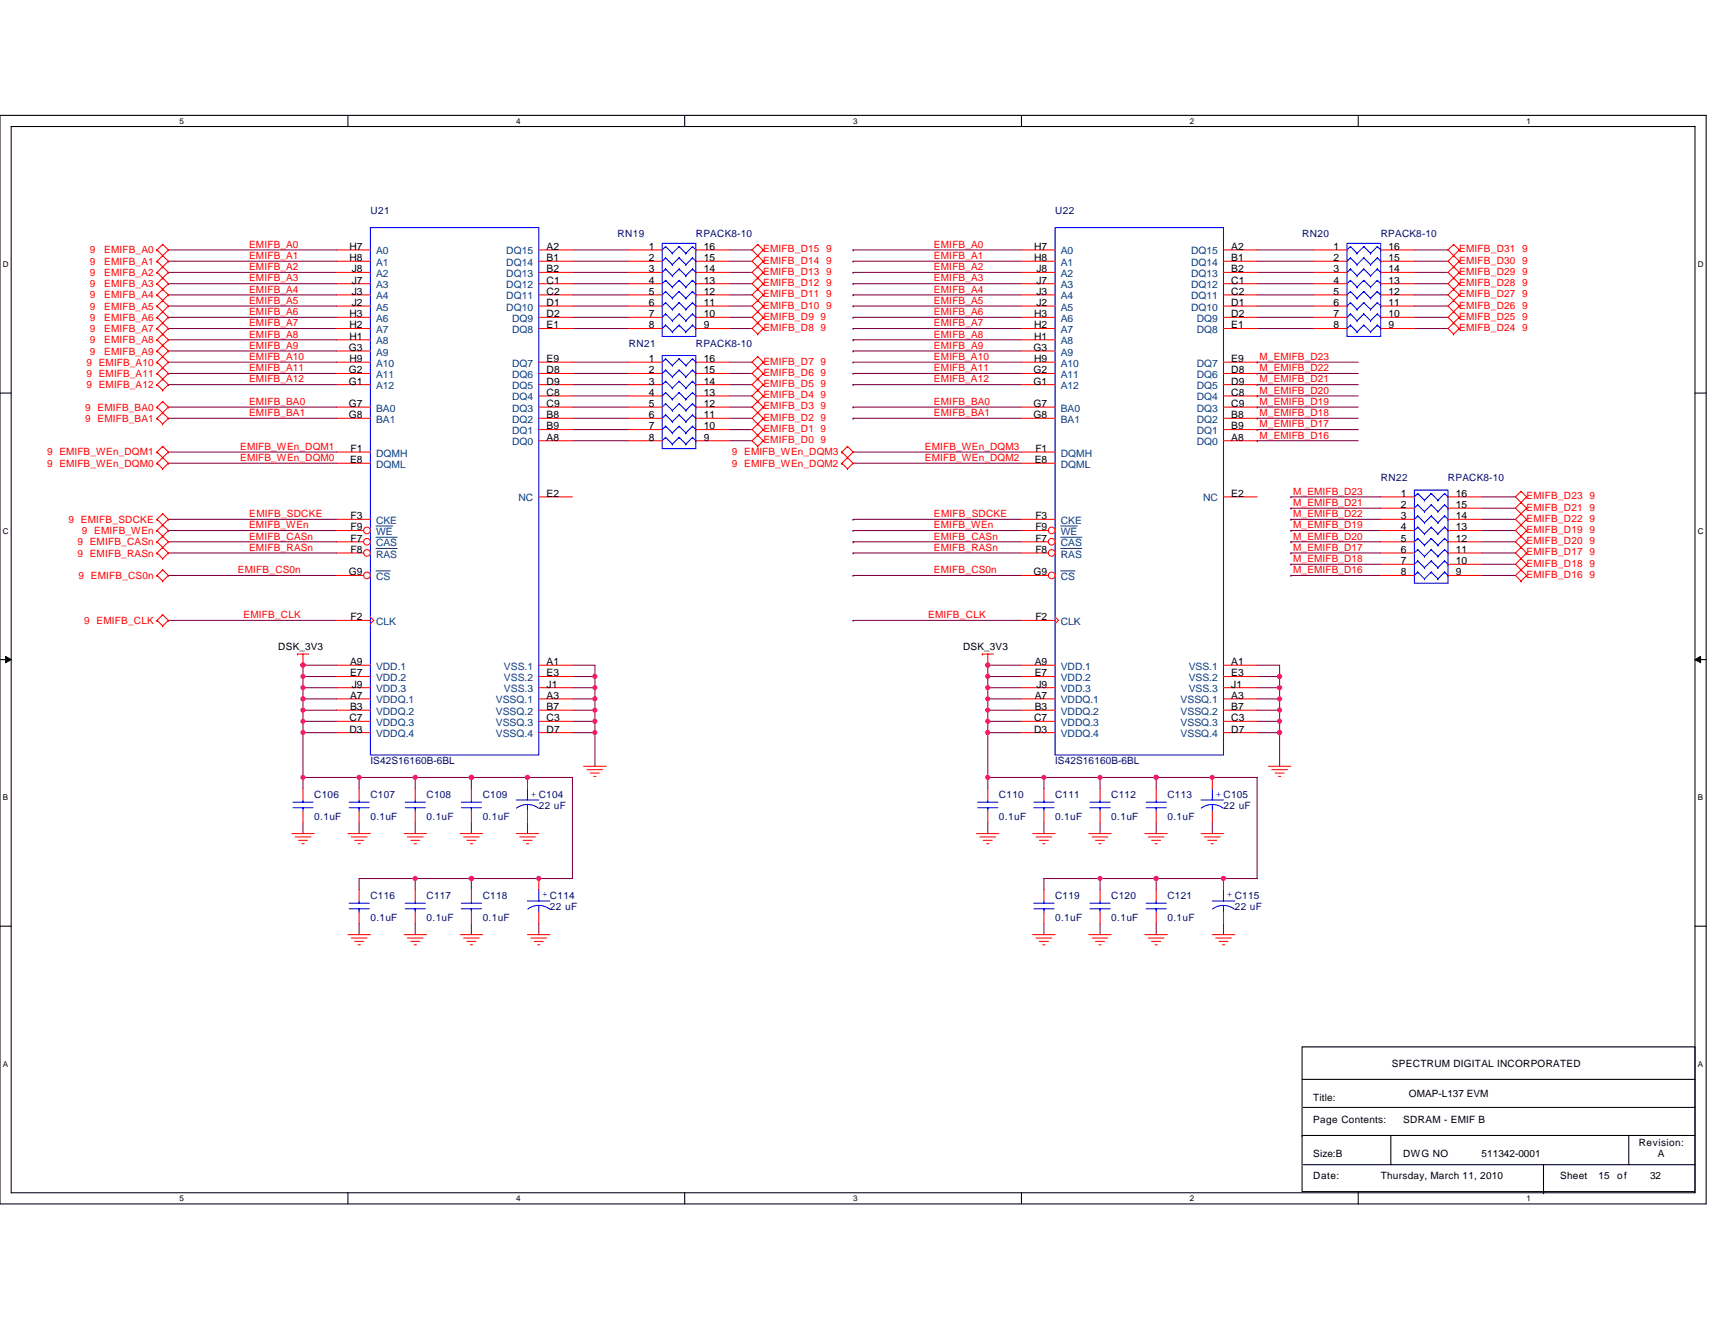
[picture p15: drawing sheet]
<svg xmlns="http://www.w3.org/2000/svg" width="279mm" height="216mm" viewBox="0 0 279 216" stroke-linecap="round" stroke-linejoin="round" font-family="sans-serif">
<defs><g id="words">
<g font-size="1.7">
<text x="56.9" y="40.7">H7</text>
<text x="89" y="40.7">A2</text>
<text x="105.7" y="40.7">1</text>
<text x="114.6" y="40.7">16</text>
<text x="168.5" y="40.7">H7</text>
<text x="200.6" y="40.7">A2</text>
<text x="217.3" y="40.7">1</text>
<text x="226.2" y="40.7">16</text>
<text x="56.9" y="42.5">H8</text>
<text x="57.3" y="44.4">J8</text>
<text x="57.3" y="46.2">J7</text>
<text x="89" y="42.5">B1</text>
<text x="89" y="44.4">B2</text>
<text x="89" y="46.2">C1</text>
<text x="105.7" y="42.5">2</text>
<text x="105.7" y="44.4">3</text>
<text x="105.7" y="46.2">4</text>
<text x="114.6" y="46.2">13</text>
<text x="114.6" y="44.4">14</text>
<text x="114.6" y="42.5">15</text>
<text x="168.5" y="42.5">H8</text>
<text x="168.8" y="44.4">J8</text>
<text x="168.8" y="46.2">J7</text>
<text x="200.6" y="42.5">B1</text>
<text x="200.6" y="44.4">B2</text>
<text x="200.6" y="46.2">C1</text>
<text x="217.3" y="42.5">2</text>
<text x="217.3" y="44.4">3</text>
<text x="217.3" y="46.2">4</text>
<text x="226.2" y="46.2">13</text>
<text x="226.2" y="44.4">14</text>
<text x="226.2" y="42.5">15</text>
<text x="56.9" y="51.7">H3</text>
<text x="56.9" y="53.5">H2</text>
<text x="57.3" y="48">J3</text>
<text x="57.3" y="49.8">J2</text>
<text x="89" y="48">C2</text>
<text x="89" y="49.8">D1</text>
<text x="89" y="51.7">D2</text>
<text x="89" y="53.5">E1</text>
<text x="105.7" y="48">5</text>
<text x="105.7" y="49.8">6</text>
<text x="105.7" y="51.7">7</text>
<text x="105.7" y="53.5">8</text>
<text x="114.6" y="53.5">9</text>
<text x="114.6" y="51.7">10</text>
<text x="114.6" y="49.8">11</text>
<text x="114.6" y="48">12</text>
<text x="168.5" y="51.7">H3</text>
<text x="168.5" y="53.5">H2</text>
<text x="168.8" y="48">J3</text>
<text x="168.8" y="49.8">J2</text>
<text x="200.6" y="51.7">D2</text>
<text x="200.6" y="53.5">E1</text>
<text x="200.6" y="48">C2</text>
<text x="200.6" y="49.8">D1</text>
<text x="217.3" y="48">5</text>
<text x="217.3" y="49.8">6</text>
<text x="217.3" y="51.7">7</text>
<text x="217.3" y="53.5">8</text>
<text x="226.2" y="53.5">9</text>
<text x="226.2" y="51.7">10</text>
<text x="226.2" y="49.8">11</text>
<text x="226.2" y="48">12</text>
<text x="56.8" y="57.2">G3</text>
<text x="56.9" y="55.4">H1</text>
<text x="56.9" y="59">H9</text>
<text x="89" y="59">E9</text>
<text x="105.7" y="59">1</text>
<text x="114.6" y="59">16</text>
<text x="168.4" y="57.2">G3</text>
<text x="168.5" y="55.4">H1</text>
<text x="168.5" y="59">H9</text>
<text x="200.6" y="59">E9</text>
<text x="56.8" y="60.8">G2</text>
<text x="56.8" y="62.7">G1</text>
<text x="89" y="64.5">C8</text>
<text x="89" y="62.7">D9</text>
<text x="89" y="60.8">D8</text>
<text x="105.7" y="60.8">2</text>
<text x="105.7" y="62.7">3</text>
<text x="105.7" y="64.5">4</text>
<text x="114.6" y="64.5">13</text>
<text x="114.6" y="62.7">14</text>
<text x="114.6" y="60.8">15</text>
<text x="168.4" y="60.8">G2</text>
<text x="168.4" y="62.7">G1</text>
<text x="200.6" y="64.5">C8</text>
<text x="200.6" y="62.7">D9</text>
<text x="200.6" y="60.8">D8</text>
<text x="56.8" y="66.3">G7</text>
<text x="56.8" y="68.1">G8</text>
<text x="89" y="71.8">A8</text>
<text x="89" y="70">B9</text>
<text x="89" y="68.1">B8</text>
<text x="89" y="66.3">C9</text>
<text x="105.7" y="66.3">5</text>
<text x="105.7" y="68.1">6</text>
<text x="105.7" y="70">7</text>
<text x="105.7" y="71.8">8</text>
<text x="114.6" y="71.8">9</text>
<text x="114.6" y="70">10</text>
<text x="114.6" y="68.1">11</text>
<text x="114.6" y="66.3">12</text>
<text x="168.4" y="66.3">G7</text>
<text x="168.4" y="68.1">G8</text>
<text x="200.6" y="71.8">A8</text>
<text x="200.6" y="70">B9</text>
<text x="200.6" y="68.1">B8</text>
<text x="200.6" y="66.3">C9</text>
<text x="57" y="75.5">E8</text>
<text x="57.1" y="73.6">F1</text>
<text x="168.6" y="75.5">E8</text>
<text x="168.7" y="73.6">F1</text>
<text x="89" y="80.9">E2</text>
<text x="200.6" y="80.9">E2</text>
<text x="228.2" y="80.9">1</text>
<text x="228.2" y="82.8">2</text>
<text x="237.2" y="82.8">15</text>
<text x="237.2" y="80.9">16</text>
<text x="57.1" y="84.6">F3</text>
<text x="57.1" y="88.3">F7</text>
<text x="57.1" y="86.4">F9</text>
<text x="168.7" y="84.6">F3</text>
<text x="168.7" y="88.3">F7</text>
<text x="168.7" y="86.4">F9</text>
<text x="228.2" y="84.6">3</text>
<text x="228.2" y="86.4">4</text>
<text x="228.2" y="88.3">5</text>
<text x="237.2" y="88.3">12</text>
<text x="237.2" y="86.4">13</text>
<text x="237.2" y="84.6">14</text>
<text x="56.8" y="93.7">G9</text>
<text x="57.1" y="90.1">F8</text>
<text x="168.4" y="93.7">G9</text>
<text x="168.7" y="90.1">F8</text>
<text x="228.2" y="90.1">6</text>
<text x="228.2" y="91.9">7</text>
<text x="228.2" y="93.7">8</text>
<text x="237.2" y="93.7">9</text>
<text x="237.2" y="91.9">10</text>
<text x="237.2" y="90.1">11</text>
<text x="57.1" y="101.1">F2</text>
<text x="168.7" y="101.1">F2</text>
<text x="57" y="113.9">A7</text>
<text x="57" y="108.4">A9</text>
<text x="57" y="110.2">E7</text>
<text x="57.3" y="112">J9</text>
<text x="89" y="113.9">A3</text>
<text x="89" y="108.4">A1</text>
<text x="89" y="110.2">E3</text>
<text x="89" y="112">J1</text>
<text x="168.6" y="113.9">A7</text>
<text x="168.6" y="108.4">A9</text>
<text x="168.6" y="110.2">E7</text>
<text x="168.8" y="112">J9</text>
<text x="200.6" y="113.9">A3</text>
<text x="200.6" y="108.4">A1</text>
<text x="200.6" y="110.2">E3</text>
<text x="200.6" y="112">J1</text>
<text x="56.9" y="119.4">D3</text>
<text x="56.9" y="117.5">C7</text>
<text x="57" y="115.7">B3</text>
<text x="89" y="115.7">B7</text>
<text x="89" y="117.5">C3</text>
<text x="89" y="119.4">D7</text>
<text x="168.5" y="119.4">D3</text>
<text x="168.5" y="117.5">C7</text>
<text x="168.6" y="115.7">B3</text>
<text x="200.6" y="115.7">B7</text>
<text x="200.6" y="117.5">C3</text>
<text x="200.6" y="119.4">D7</text>
</g>
<g font-size="1.7" fill="#004080">
<text x="61.3" y="41.5">A0</text>
<text x="82.5" y="41.5">DQ15</text>
<text x="172.8" y="41.5">A0</text>
<text x="194" y="41.5">DQ15</text>
<text x="61.3" y="43.3">A1</text>
<text x="61.3" y="45.1">A2</text>
<text x="61.3" y="47">A3</text>
<text x="82.5" y="43.3">DQ14</text>
<text x="82.5" y="45.1">DQ13</text>
<text x="82.5" y="47">DQ12</text>
<text x="172.8" y="43.3">A1</text>
<text x="172.8" y="45.1">A2</text>
<text x="172.8" y="47">A3</text>
<text x="194" y="43.3">DQ14</text>
<text x="194" y="45.1">DQ13</text>
<text x="194" y="47">DQ12</text>
<text x="61.3" y="48.8">A4</text>
<text x="61.3" y="50.6">A5</text>
<text x="61.3" y="52.5">A6</text>
<text x="82.5" y="48.8">DQ11</text>
<text x="82.5" y="50.6">DQ10</text>
<text x="83.4" y="52.5">DQ9</text>
<text x="172.8" y="48.8">A4</text>
<text x="172.8" y="50.6">A5</text>
<text x="172.8" y="52.5">A6</text>
<text x="194" y="48.8">DQ11</text>
<text x="194" y="50.6">DQ10</text>
<text x="195" y="52.5">DQ9</text>
<text x="61.3" y="54.3">A7</text>
<text x="61.3" y="56.1">A8</text>
<text x="61.3" y="57.9">A9</text>
<text x="61.3" y="59.8">A10</text>
<text x="83.4" y="59.8">DQ7</text>
<text x="83.4" y="54.3">DQ8</text>
<text x="172.8" y="54.3">A7</text>
<text x="172.8" y="56.1">A8</text>
<text x="172.8" y="57.9">A9</text>
<text x="172.8" y="59.8">A10</text>
<text x="195" y="59.8">DQ7</text>
<text x="195" y="54.3">DQ8</text>
<text x="61.3" y="61.6">A11</text>
<text x="61.3" y="63.4">A12</text>
<text x="83.4" y="65.3">DQ4</text>
<text x="83.4" y="63.4">DQ5</text>
<text x="83.4" y="61.6">DQ6</text>
<text x="172.8" y="61.6">A11</text>
<text x="172.8" y="63.4">A12</text>
<text x="195" y="65.3">DQ4</text>
<text x="195" y="63.4">DQ5</text>
<text x="195" y="61.6">DQ6</text>
<text x="61.3" y="67.1">BA0</text>
<text x="61.3" y="68.9">BA1</text>
<text x="83.4" y="70.7">DQ1</text>
<text x="83.4" y="68.9">DQ2</text>
<text x="83.4" y="67.1">DQ3</text>
<text x="172.8" y="67.1">BA0</text>
<text x="172.8" y="68.9">BA1</text>
<text x="195" y="70.7">DQ1</text>
<text x="195" y="68.9">DQ2</text>
<text x="195" y="67.1">DQ3</text>
<text x="61.3" y="76.2">DQML</text>
<text x="61.3" y="74.4">DQMH</text>
<text x="83.4" y="72.6">DQ0</text>
<text x="172.8" y="76.2">DQML</text>
<text x="172.8" y="74.4">DQMH</text>
<text x="195" y="72.6">DQ0</text>
<text x="84.5" y="81.7">NC</text>
<text x="196" y="81.7">NC</text>
<text x="61.3" y="89">CAS</text>
<text x="61.3" y="87.2">WE</text>
<text x="61.3" y="85.4">CKE</text>
<text x="172.8" y="89">CAS</text>
<text x="172.8" y="87.2">WE</text>
<text x="172.8" y="85.4">CKE</text>
<text x="61.3" y="94.5">CS</text>
<text x="61.3" y="90.8">RAS</text>
<text x="172.8" y="94.5">CS</text>
<text x="172.8" y="90.8">RAS</text>
<text x="61.3" y="101.8">CLK</text>
<text x="172.8" y="101.8">CLK</text>
<text x="61.3" y="109.1">VDD.1</text>
<text x="61.3" y="112.8">VDD.3</text>
<text x="61.3" y="111">VDD.2</text>
<text x="82.1" y="109.1">VSS.1</text>
<text x="82.1" y="111">VSS.2</text>
<text x="82.1" y="112.8">VSS.3</text>
<text x="172.8" y="109.1">VDD.1</text>
<text x="172.8" y="112.8">VDD.3</text>
<text x="172.8" y="111">VDD.2</text>
<text x="193.7" y="109.1">VSS.1</text>
<text x="193.7" y="111">VSS.2</text>
<text x="193.7" y="112.8">VSS.3</text>
<text x="61.3" y="118.3">VDDQ.3</text>
<text x="61.3" y="116.5">VDDQ.2</text>
<text x="61.3" y="114.6">VDDQ.1</text>
<text x="80.8" y="114.6">VSSQ.1</text>
<text x="80.8" y="116.5">VSSQ.2</text>
<text x="80.8" y="118.3">VSSQ.3</text>
<text x="172.8" y="118.3">VDDQ.3</text>
<text x="172.8" y="116.5">VDDQ.2</text>
<text x="172.8" y="114.6">VDDQ.1</text>
<text x="192.3" y="114.6">VSSQ.1</text>
<text x="192.3" y="116.5">VSSQ.2</text>
<text x="192.3" y="118.3">VSSQ.3</text>
<text x="61.3" y="120.1">VDDQ.4</text>
<text x="80.8" y="120.1">VSSQ.4</text>
<text x="172.8" y="120.1">VDDQ.4</text>
<text x="192.3" y="120.1">VSSQ.4</text>
</g>
<g font-size="1.6" fill="#000080">
<text x="60.3" y="34.9">U21</text>
<text x="171.9" y="34.9">U22</text>
<text x="100.6" y="38.6">RN19</text>
<text x="113.4" y="38.6">RPACK8-10</text>
<text x="212.2" y="38.6">RN20</text>
<text x="224.9" y="38.6">RPACK8-10</text>
<text x="102.4" y="56.5">RN21</text>
<text x="113.4" y="56.5">RPACK8-10</text>
<text x="225" y="78.4">RN22</text>
<text x="235.9" y="78.4">RPACK8-10</text>
<text x="60.3" y="124.5">IS42S16160B-6BL</text>
<text x="171.9" y="124.5">IS42S16160B-6BL</text>
<text x="51.2" y="130">C106</text>
<text x="60.3" y="130">C107</text>
<text x="69.5" y="130">C108</text>
<text x="78.6" y="130">C109</text>
<text x="87.8" y="131.8">22 uF</text>
<text x="162.8" y="130">C110</text>
<text x="171.9" y="130">C111</text>
<text x="181" y="130">C112</text>
<text x="190.2" y="130">C113</text>
<text x="199.3" y="131.8">22 uF</text>
<text x="51.2" y="133.6">0.1uF</text>
<text x="60.3" y="133.6">0.1uF</text>
<text x="69.5" y="133.6">0.1uF</text>
<text x="78.6" y="133.6">0.1uF</text>
<text x="162.8" y="133.6">0.1uF</text>
<text x="171.9" y="133.6">0.1uF</text>
<text x="181" y="133.6">0.1uF</text>
<text x="190.2" y="133.6">0.1uF</text>
<text x="60.3" y="146.5">C116</text>
<text x="69.5" y="146.5">C117</text>
<text x="78.6" y="146.5">C118</text>
<text x="89.6" y="148.3">22 uF</text>
<text x="171.9" y="146.5">C119</text>
<text x="181" y="146.5">C120</text>
<text x="190.2" y="146.5">C121</text>
<text x="201.2" y="148.3">22 uF</text>
<text x="60.3" y="150.1">0.1uF</text>
<text x="69.5" y="150.1">0.1uF</text>
<text x="78.6" y="150.1">0.1uF</text>
<text x="171.9" y="150.1">0.1uF</text>
<text x="181" y="150.1">0.1uF</text>
<text x="190.2" y="150.1">0.1uF</text>
</g>
<g font-size="1.6" fill="#f00">
<text x="14.6" y="41.3">9</text>
<text x="17" y="41.3">EMIFB_A0</text>
<text x="40.6" y="40.4">EMIFB_A0</text>
<text x="124.4" y="41.1">EMIFB_D15 9</text>
<text x="152.1" y="40.4">EMIFB_A0</text>
<text x="237.7" y="41.1">EMIFB_D31 9</text>
<text x="14.6" y="43.1">9</text>
<text x="14.6" y="45">9</text>
<text x="14.6" y="46.8">9</text>
<text x="17" y="43.1">EMIFB_A1</text>
<text x="17" y="45">EMIFB_A2</text>
<text x="17" y="46.8">EMIFB_A3</text>
<text x="40.6" y="44">EMIFB_A2</text>
<text x="40.6" y="47.7">EMIFB_A4</text>
<text x="40.6" y="45.9">EMIFB_A3</text>
<text x="40.6" y="42.2">EMIFB_A1</text>
<text x="124.4" y="44.8">EMIFB_D13 9</text>
<text x="124.4" y="42.9">EMIFB_D14 9</text>
<text x="124.4" y="46.6">EMIFB_D12 9</text>
<text x="152.1" y="44">EMIFB_A2</text>
<text x="152.1" y="47.7">EMIFB_A4</text>
<text x="152.1" y="45.9">EMIFB_A3</text>
<text x="152.1" y="42.2">EMIFB_A1</text>
<text x="237.7" y="44.8">EMIFB_D29 9</text>
<text x="237.7" y="42.9">EMIFB_D30 9</text>
<text x="237.7" y="46.6">EMIFB_D28 9</text>
<text x="14.6" y="48.6">9</text>
<text x="14.6" y="50.4">9</text>
<text x="14.6" y="52.3">9</text>
<text x="17" y="48.6">EMIFB_A4</text>
<text x="17" y="50.4">EMIFB_A5</text>
<text x="17" y="52.3">EMIFB_A6</text>
<text x="40.6" y="51.4">EMIFB_A6</text>
<text x="40.6" y="49.5">EMIFB_A5</text>
<text x="40.6" y="53.2">EMIFB_A7</text>
<text x="124.4" y="50.3">EMIFB_D10 9</text>
<text x="124.4" y="48.4">EMIFB_D11 9</text>
<text x="124.4" y="53.9">EMIFB_D8 9</text>
<text x="124.4" y="52.1">EMIFB_D9 9</text>
<text x="152.1" y="51.4">EMIFB_A6</text>
<text x="152.1" y="49.5">EMIFB_A5</text>
<text x="152.1" y="53.2">EMIFB_A7</text>
<text x="237.7" y="53.9">EMIFB_D24 9</text>
<text x="237.7" y="52.1">EMIFB_D25 9</text>
<text x="237.7" y="50.3">EMIFB_D26 9</text>
<text x="237.7" y="48.4">EMIFB_D27 9</text>
<text x="14.1" y="59.6">9 EMIFB_A10</text>
<text x="14.6" y="54.1">9</text>
<text x="14.6" y="55.9">9</text>
<text x="14.6" y="57.8">9</text>
<text x="17" y="54.1">EMIFB_A7</text>
<text x="17" y="55.9">EMIFB_A8</text>
<text x="17" y="57.8">EMIFB_A9</text>
<text x="40.6" y="58.7">EMIFB_A10</text>
<text x="40.6" y="55">EMIFB_A8</text>
<text x="40.6" y="56.8">EMIFB_A9</text>
<text x="124.4" y="59.4">EMIFB_D7 9</text>
<text x="152.1" y="58.7">EMIFB_A10</text>
<text x="152.1" y="55">EMIFB_A8</text>
<text x="152.1" y="56.8">EMIFB_A9</text>
<text x="205.2" y="58.7">M_EMIFB_D23</text>
<text x="14.1" y="61.4">9 EMIFB_A11</text>
<text x="14.1" y="63.2">9 EMIFB_A12</text>
<text x="40.6" y="62.3">EMIFB_A12</text>
<text x="40.6" y="60.5">EMIFB_A11</text>
<text x="40.6" y="66">EMIFB_BA0</text>
<text x="124.4" y="64.9">EMIFB_D4 9</text>
<text x="124.4" y="63.1">EMIFB_D5 9</text>
<text x="124.4" y="61.2">EMIFB_D6 9</text>
<text x="152.1" y="62.3">EMIFB_A12</text>
<text x="152.1" y="60.5">EMIFB_A11</text>
<text x="152.1" y="66">EMIFB_BA0</text>
<text x="205.2" y="60.5">M_EMIFB_D22</text>
<text x="205.2" y="62.3">M_EMIFB_D21</text>
<text x="205.2" y="64.2">M_EMIFB_D20</text>
<text x="205.2" y="66">M_EMIFB_D19</text>
<text x="13.9" y="66.9">9 EMIFB_BA0</text>
<text x="13.9" y="68.7">9 EMIFB_BA1</text>
<text x="40.6" y="67.8">EMIFB_BA1</text>
<text x="124.4" y="70.4">EMIFB_D1 9</text>
<text x="124.4" y="68.6">EMIFB_D2 9</text>
<text x="124.4" y="66.7">EMIFB_D3 9</text>
<text x="152.1" y="67.8">EMIFB_BA1</text>
<text x="205.2" y="67.8">M_EMIFB_D18</text>
<text x="205.2" y="69.6">M_EMIFB_D17</text>
<text x="205.2" y="71.5">M_EMIFB_D16</text>
<text x="7.7" y="74.2">9 EMIFB_WEn_DQM1</text>
<text x="7.7" y="76.1">9 EMIFB_WEn_DQM0</text>
<text x="39.1" y="75.1">EMIFB_WEn_DQM0</text>
<text x="39.1" y="73.3">EMIFB_WEn_DQM1</text>
<text x="119.2" y="74.2">9 EMIFB_WEn_DQM3</text>
<text x="119.2" y="76.1">9 EMIFB_WEn_DQM2</text>
<text x="124.4" y="72.2">EMIFB_D0 9</text>
<text x="150.7" y="75.1">EMIFB_WEn_DQM2</text>
<text x="150.7" y="73.3">EMIFB_WEn_DQM3</text>
<text x="210.7" y="80.6">M_EMIFB_D23</text>
<text x="210.7" y="82.4">M_EMIFB_D21</text>
<text x="248.7" y="83.2">EMIFB_D21 9</text>
<text x="248.7" y="81.3">EMIFB_D23 9</text>
<text x="11.2" y="85.2">9 EMIFB_SDCKE</text>
<text x="12.6" y="88.9">9 EMIFB_CASn</text>
<text x="13.3" y="87">9 EMIFB_WEn</text>
<text x="40.6" y="84.3">EMIFB_SDCKE</text>
<text x="40.6" y="86.1">EMIFB_WEn</text>
<text x="40.6" y="89.7">EMIFB_RASn</text>
<text x="40.6" y="87.9">EMIFB_CASn</text>
<text x="152.1" y="84.3">EMIFB_SDCKE</text>
<text x="152.1" y="86.1">EMIFB_WEn</text>
<text x="152.1" y="89.7">EMIFB_RASn</text>
<text x="152.1" y="87.9">EMIFB_CASn</text>
<text x="210.7" y="89.7">M_EMIFB_D17</text>
<text x="210.7" y="86.1">M_EMIFB_D19</text>
<text x="210.7" y="87.9">M_EMIFB_D20</text>
<text x="210.7" y="84.3">M_EMIFB_D22</text>
<text x="248.7" y="85">EMIFB_D22 9</text>
<text x="248.7" y="86.8">EMIFB_D19 9</text>
<text x="248.7" y="88.7">EMIFB_D20 9</text>
<text x="12.6" y="90.7">9 EMIFB_RASn</text>
<text x="12.8" y="94.3">9 EMIFB_CS0n</text>
<text x="38.8" y="93.4">EMIFB_CS0n</text>
<text x="152.1" y="93.4">EMIFB_CS0n</text>
<text x="210.7" y="93.4">M_EMIFB_D16</text>
<text x="210.7" y="91.6">M_EMIFB_D18</text>
<text x="248.7" y="94.1">EMIFB_D16 9</text>
<text x="248.7" y="90.5">EMIFB_D17 9</text>
<text x="248.7" y="92.3">EMIFB_D18 9</text>
<text x="13.7" y="101.6">9 EMIFB_CLK</text>
<text x="39.7" y="100.7">EMIFB_CLK</text>
<text x="151.2" y="100.7">EMIFB_CLK</text>
</g>
<g font-size="1.6">
<text x="45.3" y="105.9">DSK_3V3</text>
<text x="156.9" y="105.9">DSK_3V3</text>
<text x="226.8" y="173.9">SPECTRUM DIGITAL INCORPORATED</text>
<text x="214" y="179.4">Title:</text>
<text x="229.5" y="178.8">OMAP-L137 EVM</text>
<text x="214" y="183">Page Contents:</text>
<text x="228.6" y="183">SDRAM - EMIF B</text>
<text x="214" y="188.5">Size:B</text>
<text x="228.6" y="188.5">DWG NO</text>
<text x="241.4" y="188.5">511342-0001</text>
<text x="267" y="186.7">Revision:</text>
<text x="270.1" y="188.5">A</text>
<text x="214" y="192.2">Date:</text>
<text x="224.9" y="192.2">Thursday, March 11, 2010</text>
<text x="254.2" y="192.2">Sheet</text>
<text x="260.4" y="192.2">15</text>
<text x="263.5" y="192.2">of</text>
<text x="268.8" y="192.2">32</text>
</g>
<g font-size="1.6" fill="#00f">
<text x="86.5" y="129.8">+ C104</text>
<text x="198.1" y="129.8">+ C105</text>
<text x="88.3" y="146.2">+ C114</text>
<text x="199.9" y="146.2">+ C115</text>
</g>
<g font-size="1.3">
<text x="29.3" y="20.2">5</text>
<text x="84.1" y="20.2">4</text>
<text x="139" y="20.2">3</text>
<text x="193.8" y="20.2">2</text>
<text x="248.7" y="20.2">1</text>
<text x=".5" y="43.5">D</text>
<text x="276.6" y="43.5">D</text>
<text x=".5" y="87">C</text>
<text x="276.6" y="87">C</text>
<text x=".5" y="130.4">B</text>
<text x="276.6" y="130.4">B</text>
<text x=".5" y="173.8">A</text>
<text x="276.6" y="173.8">A</text>
<text x="29.3" y="195.7">5</text>
<text x="84.1" y="195.7">4</text>
<text x="139" y="195.7">3</text>
<text x="193.8" y="195.7">2</text>
<text x="248.7" y="195.7">1</text>
</g>
</g></defs>
<path d="M0 18.8h278v177.4h-278zM1.8 20.6h274.3v173.8h-274.3z" fill="none" stroke="#000" stroke-width=".17"/>
<g fill="#fff">
<path d="M29.3 19h.7v1.4h-.7z"/>
<path d="M29.3 194.5h.7v1.5h-.7z"/>
</g>
<path d="M56.7 18.8v1.8M56.7 194.4v1.8" fill="none" stroke="#000" stroke-width=".17"/>
<g fill="#fff">
<path d="M84.1 19h.7v1.4h-.7z"/>
<path d="M84.1 194.5h.7v1.5h-.7z"/>
</g>
<path d="M111.5 18.8v1.8M111.5 194.4v1.8" fill="none" stroke="#000" stroke-width=".17"/>
<g fill="#fff">
<path d="M139 19h.7v1.4h-.7z"/>
<path d="M139 194.5h.7v1.5h-.7z"/>
</g>
<path d="M166.4 18.8v1.8M166.4 194.4v1.8" fill="none" stroke="#000" stroke-width=".17"/>
<g fill="#fff">
<path d="M193.8 19h.8v1.4h-.8z"/>
<path d="M193.8 194.5h.8v1.5h-.8z"/>
</g>
<path d="M221.3 18.8v1.8M221.3 194.4v1.8" fill="none" stroke="#000" stroke-width=".17"/>
<g fill="#fff">
<path d="M248.7 19h.7v1.4h-.7z"/>
<path d="M248.7 194.5h.7v1.5h-.7z"/>
<path d="M.5 42.3h.9v1.5h-.9z"/>
<path d="M276.6 42.3h1v1.5h-1z"/>
<path d="M.5 85.8h.9v1.4h-.9z"/>
<path d="M276.6 85.8h1v1.4h-1z"/>
</g>
<path d="M0 64.1h1.8M276.1 64.1h1.9" fill="none" stroke="#000" stroke-width=".17"/>
<g fill="#fff">
<path d="M.5 129.2h.8v1.5h-.8z"/>
<path d="M276.6 129.2h.9v1.5h-.9z"/>
</g>
<path d="M0 107.5h1.8M276.1 107.5h1.9" fill="none" stroke="#000" stroke-width=".17"/>
<path d="M.9 107l.9 .5-.9 .5zM276.1 107.5l1-.5v1z" fill="#000" stroke="#000" stroke-width=".16"/>
<g fill="#fff">
<path d="M.5 172.6h.8v1.5h-.8z"/>
<path d="M276.6 172.6h.9v1.5h-.9z"/>
</g>
<path d="M0 150.9h1.8M276.1 150.9h1.9M212.1 170.6h64v23.6h-64zM212.1 175.9h64M212.1 185h.1M212.1 185h64M212.3 189.8h63.8M212.3 180.4h63.8M226.6 185v4.8M251.5 194.4h.1M251.5 189.8v4.6M265.3 185v4.8" fill="none" stroke="#000" stroke-width=".17"/>
<g fill="none" stroke="#800040" stroke-width=".17">
<path d="M27.4 44.4h.1M27.4 48h.1M27.4 51.7h.1M27.4 40.7h.1M27.4 49.9h.1M27.4 46.2h.1M27.4 42.6h.1M27.4 53.5h.1M27.4 59h.1M27.4 55.4h.1M27.4 57.2h.1M27.4 44.4h27.5"/>
<path d="M27.4 48h27.5M27.4 51.7h27.5M27.4 40.7h27.5M27.4 49.9h27.5M27.4 46.2h27.5M27.4 42.6h27.5M27.4 53.5h27.5M27.4 59h27.5M27.4 55.4h27.5M27.4 57.2h27.5M93.3 51.7h9.1M93.3 40.7h9.1"/>
<path d="M93.3 42.6h9.1M93.3 44.4h9.1M93.3 46.2h9.1M93.3 48h9.1M93.3 49.9h9.1M93.3 53.5h9.1M93.3 59h9.1M118.9 59h3.6M118.9 44.4h3.6M118.9 42.6h3.6M118.9 40.7h3.6M118.9 53.5h3.6"/>
<path d="M118.9 51.7h3.6M118.9 49.9h3.6M118.9 48h3.6M118.9 46.2h3.6M139 44.4h.1M139 48h.1M139 51.7h.1M139 40.7h.1M139 49.9h.1M139 46.2h.1M139 42.6h.1M139 53.5h.1"/>
<path d="M139 59h.1M139 55.4h.1M139 57.2h.1M139 44.4h27.4M139 48h27.4M139 51.7h27.4M139 40.7h27.4M139 49.9h27.4M139 46.2h27.4M139 42.6h27.4M139 53.5h27.4M139 59h27.4"/>
<path d="M139 55.4h27.4M139 57.2h27.4M204.8 51.7h9.2M204.8 40.7h9.2M204.8 42.6h9.2M204.8 44.4h9.2M204.8 46.2h9.2M204.8 48h9.2M204.8 49.9h9.2M204.8 53.5h9.2M204.8 59h.1M204.8 59h16.5"/>
<path d="M230.4 44.4h5.5M230.4 42.6h5.5M230.4 40.7h5.5M230.4 53.5h5.5M230.4 51.7h5.5M230.4 49.9h5.5M230.4 48h5.5M230.4 46.2h5.5M27.4 62.7h.1M27.4 60.9h.1M27.4 68.2h.1M27.4 66.3h.1"/>
<path d="M27.4 75.5h.1M27.4 73.7h.1M27.4 62.7h27.5M27.4 60.9h27.5M27.4 68.2h27.5M27.4 66.3h27.5M27.4 75.5h27.5M27.4 73.7h27.5M93.3 60.9h9.1M93.3 62.7h9.1M93.3 64.5h9.1M93.3 66.3h9.1"/>
<path d="M93.3 68.2h9.1M93.3 70h9.1M93.3 71.8h9.1M118.9 71.8h3.6M118.9 70h3.6M118.9 68.2h3.6M118.9 66.3h3.6M118.9 64.5h3.6M118.9 62.7h3.6M118.9 60.9h3.6M139 62.7h.1M139 60.9h.1"/>
<path d="M139 68.2h.1M139 66.3h.1M139 75.5h.1M139 73.7h.1M139 62.7h27.4M139 60.9h27.4M139 68.2h27.4M139 66.3h27.4M139 75.5h27.4M139 73.7h27.4M204.8 60.9h.1M204.8 62.7h.1"/>
<path d="M204.8 64.5h.1M204.8 66.3h.1M204.8 68.2h.1M204.8 70h.1M204.8 71.8h.1M204.8 62.7h16.5M204.8 60.9h16.5M204.8 68.2h16.5M204.8 66.3h16.5M204.8 64.5h16.5M204.8 70h16.5M204.8 71.8h16.5"/>
<path d="M27.4 84.6h.1M27.4 86.4h.1M27.4 90.1h.1M27.4 88.3h.1M27.4 93.8h.1M27.4 84.6h27.5M27.4 86.4h27.5M27.4 90.1h27.5M27.4 88.3h27.5M27.4 93.8h27.5M139 84.6h.1M139 86.4h.1"/>
<path d="M139 90.1h.1M139 88.3h.1M139 93.8h.1M139 84.6h27.4M139 86.4h27.4M139 90.1h27.4M139 88.3h27.4M139 93.8h27.4M210.3 81h.1M210.3 93.8h.1M210.3 90.1h.1M210.3 91.9h.1"/>
<path d="M210.3 86.4h.1M210.3 88.3h.1M210.3 84.6h.1M210.3 82.8h.1M210.3 84.6h14.6M210.3 86.4h14.6M210.3 90.1h14.6M210.3 88.3h14.6M210.3 93.8h14.6M210.3 81h14.6M210.3 91.9h14.6M210.3 82.8h14.6"/>
<path d="M241.4 86.4h5.5M241.4 82.8h5.5M241.4 84.6h5.5M241.4 81h5.5M241.4 88.3h5.5M241.4 93.8h5.5M241.4 90.1h5.5M241.4 91.9h5.5M27.4 101.1h.1M27.4 101.1h27.5M49.4 112.1v1.8M49.4 115.7h5.5"/>
<path d="M49.4 117.5h5.5M49.4 119.4v7.3M49.4 113.9h5.5M49.4 115.7v1.8M49.4 110.2v1.9M49.4 113.9v1.8M49.4 119.4h5.5M49.4 112.1h5.5M49.4 117.5v1.9M54.9 108.4h-5.5v1.8h5.5M93.3 108.4h3.6v1.8M93.3 119.4h3.6"/>
<path d="M93.3 117.5h3.6M93.3 115.7h3.6M93.3 112.1h3.6M93.3 113.9h3.6M93.3 110.2h3.6M96.9 119.4v5.5M96.9 115.7v1.8M96.9 113.9v1.8M96.9 117.5v1.9M96.9 112.1v1.8M96.9 110.2v1.9M139 101.1h.1"/>
<path d="M139 101.1h27.4M160.9 113.9v1.8M160.9 119.4v7.3M160.9 119.4h5.5M160.9 113.9h5.5M160.9 117.5v1.9M160.9 117.5h5.5M160.9 110.2v1.9M160.9 115.7h5.5M160.9 110.2h5.5M160.9 112.1h5.5M160.9 112.1v1.8"/>
<path d="M160.9 115.7v1.8M166.4 108.4h-5.5v1.8M204.8 108.4h3.7v1.8M204.8 119.4h3.7M204.8 117.5h3.7M204.8 115.7h3.7M204.8 112.1h3.7M204.8 113.9h3.7M204.8 110.2h3.7M208.5 119.4v5.5M208.5 115.7v1.8M208.5 113.9v1.8"/>
<path d="M208.5 117.5v1.9M208.5 112.1v1.8M208.5 110.2v1.9M49.4 134v1.8M49.4 126.7v1.8M49.4 126.7h9.1M58.5 126.7h9.1M58.5 134v1.8M58.5 126.7v1.8M67.6 134v1.8M67.6 126.7h9.2M67.6 126.7v1.8"/>
<path d="M76.8 126.7h16.5v16.5h-16.5M76.8 126.7v1.8M76.8 134v1.8M85.9 134v1.8M160.9 134v1.8M160.9 126.7v1.8M160.9 126.7h9.2M170.1 126.7h9.1M170.1 134v1.8M170.1 126.7v1.8M179.2 134v1.8M179.2 126.7h9.2"/>
<path d="M179.2 126.7v1.8M188.4 134v1.8M188.4 126.7h16.4v16.5h-16.4M188.4 126.7v1.8M197.5 134v1.8M58.5 150.5v1.8M67.6 150.5v1.8M67.6 143.2h-9.1v1.8M67.6 143.2h9.2M67.6 143.2v1.8M76.8 150.5v1.8M76.8 143.2v1.8"/>
<path d="M87.8 150.5v1.8M170.1 150.5v1.8M179.2 150.5v1.8M179.2 143.2h-9.1v1.8M179.2 143.2v1.8M179.2 143.2h9.2M188.4 150.5v1.8M188.4 143.2v1.8M199.3 150.5v1.8"/>
</g>
<g fill="none" stroke="#f00" stroke-width=".17">
<path d="M26.5 39.8h.1M26.5 39.8l.9 .9-1.8 1.9M26.5 39.8l-.9 .9M123.4 39.8h.1M123.4 39.8l-.9 .9 1.9 1.9M123.4 39.8l1 .9M236.8 39.8h.1M236.8 39.8l-.9 .9 .9 1M236.8 39.8l.9 .9M25.6 53.5h.1M25.6 40.7h.1M25.6 42.6h.1"/>
<path d="M25.6 44.4h.1M25.6 46.2h.1M25.6 48h.1M25.6 49.9h.1M25.6 51.7h.1M25.6 55.4h.1M25.6 57.2h.1M25.6 59h.1M25.6 53.5l1.8 1.9-.9 .9M25.6 40.7l.9 1M25.6 42.6l.9 .9M25.6 44.4l1.8 1.8-.9 .9"/>
<path d="M25.6 46.2l.9 .9M25.6 48l.9 1M25.6 49.9l.9 .9M25.6 51.7l.9 .9M25.6 55.4l.9 .9M25.6 57.2l.9 .9M25.6 59l.9 .9M26.5 52.6h.1M26.5 54.4h.1M26.5 41.7h.1M26.5 43.5h.1M26.5 45.3h.1"/>
<path d="M26.5 47.1h.1M26.5 49h.1M26.5 50.8h.1M26.5 56.3h.1M26.5 58.1h.1M26.5 59.9h.1M26.5 52.6l.9 .9-.9 .9M26.5 52.6l-.9 .9M26.5 41.7l.9 .9-.9 .9M26.5 43.5l.9 .9-.9 .9M26.5 43.5l-.9 .9M26.5 45.3l-.9 .9"/>
<path d="M26.5 47.1l.9 .9-.9 1M26.5 47.1l-.9 .9M26.5 49l.9 .9-1.8 1.8M26.5 49l-.9 .9M26.5 50.8l.9 .9-.9 .9M26.5 54.4l-.9 1M26.5 56.3l.9 .9-.9 .9M26.5 56.3l-.9 .9M26.5 58.1l.9 .9-1.8 1.9M26.5 58.1l-.9 .9M26.5 59.9l.9 1-.9 .9M54.9 40.7h5.4"/>
<path d="M54.9 42.6h5.4M54.9 44.4h5.4M54.9 46.2h5.4M54.9 48h5.4M54.9 49.9h5.4M54.9 51.7h5.4M54.9 53.5h5.4M54.9 59h5.4M54.9 55.4h5.4M54.9 57.2h5.4M87.8 59h5.5M102.4 40.7h5.5"/>
<path d="M102.4 42.6h5.5M102.4 44.4h5.5M102.4 46.2h5.5M102.4 48h5.5M102.4 49.9h5.5M102.4 51.7h5.5M102.4 53.5h5.5M102.4 59h5.5M113.4 40.7h5.5M113.4 42.6h5.5M113.4 44.4h5.5M113.4 46.2h5.5"/>
<path d="M113.4 48h5.5M113.4 49.9h5.5M113.4 51.7h5.5M113.4 53.5h5.5M113.4 59h5.5M123.4 45.3h.1M123.4 43.5h.1M123.4 41.7h.1M123.4 59.9h.1M123.4 58.1h.1M123.4 54.4h.1M123.4 52.6h.1"/>
<path d="M123.4 50.8h.1M123.4 49h.1M123.4 47.1h.1M123.4 43.5l-.9 .9 .9 .9M123.4 43.5l1 .9M123.4 41.7l-.9 .9 .9 .9M123.4 59.9l-.9 1 .9 .9M123.4 58.1l-.9 .9 1.9 1.9M123.4 58.1l1 .9M123.4 52.6l-.9 .9 .9 .9M123.4 52.6l1 .9M123.4 50.8l-.9 .9 .9 .9"/>
<path d="M123.4 49l-.9 .9 1.9 1.8M123.4 49l1 .9M123.4 47.1l-.9 .9 .9 1M123.4 47.1l1 .9M123.4 45.3l1 .9M124.4 44.4h.1M124.4 42.6h.1M124.4 40.7h.1M124.4 59h.1M124.4 53.5h.1M124.4 51.7h.1M124.4 49.9h.1"/>
<path d="M124.4 48h.1M124.4 46.2h.1M124.4 44.4l-1.9 1.8 .9 .9M124.4 42.6l-1 .9M124.4 40.7l-1 1M124.4 59l-1 .9M124.4 53.5l-1 .9M124.4 51.7l-1 .9M124.4 49.9l-1 .9M124.4 48l-1 1M124.4 46.2l-1 .9M214 40.7h5.5"/>
<path d="M214 42.6h5.5M214 44.4h5.5M214 46.2h5.5M214 48h5.5M214 49.9h5.5M214 51.7h5.5M214 53.5h5.5M224.9 40.7h5.5M224.9 42.6h5.5M224.9 44.4h5.5M224.9 46.2h5.5M224.9 48h5.5"/>
<path d="M224.9 49.9h5.5M224.9 51.7h5.5M224.9 53.5h5.5M236.8 45.3h.1M236.8 43.5h.1M236.8 41.7h.1M236.8 54.4h.1M236.8 52.6h.1M236.8 50.8h.1M236.8 49h.1M236.8 47.1h.1M236.8 43.5l-.9 .9 1.8 1.8"/>
<path d="M236.8 43.5l.9 .9M236.8 41.7l.9 .9M236.8 52.6l-.9 .9 .9 .9M236.8 52.6l.9 .9M236.8 50.8l.9 .9M236.8 49l-.9 .9 .9 .9M236.8 49l.9 .9M236.8 47.1l-.9 .9 .9 1M236.8 47.1l.9 .9M236.8 45.3l-.9 .9 .9 .9M237.7 44.4h.1M237.7 42.6h.1"/>
<path d="M237.7 40.7h.1M237.7 53.5h.1M237.7 51.7h.1M237.7 49.9h.1M237.7 48h.1M237.7 46.2h.1M237.7 44.4l-.9 .9M237.7 40.7l-1.8 1.9 .9 .9M237.7 42.6l-.9 .9M237.7 53.5l-.9 .9M237.7 49.9l-1.8 1.8 .9 .9M237.7 51.7l-.9 .9"/>
<path d="M237.7 48l-.9 1M237.7 46.2l-.9 .9M25.6 66.3h.1M25.6 68.2h.1M25.6 60.9h.1M25.6 62.7h.1M25.6 73.7h.1M25.6 75.5h.1M25.6 66.3l.9 .9M25.6 68.2l.9 .9M25.6 60.9l.9 .9M25.6 62.7l.9 .9"/>
<path d="M25.6 73.7l.9 .9M25.6 75.5l.9 .9M26.5 65.4h.1M26.5 67.2h.1M26.5 69.1h.1M26.5 61.8h.1M26.5 63.6h.1M26.5 72.7h.1M26.5 74.6h.1M26.5 76.4h.1M26.5 65.4l.9 .9-.9 .9M26.5 65.4l-.9 .9"/>
<path d="M26.5 67.2l.9 1-.9 .9M26.5 67.2l-.9 1M26.5 61.8l.9 .9-.9 .9M26.5 61.8l-.9 .9M26.5 72.7l.9 1-.9 .9M26.5 72.7l-.9 1M26.5 74.6l.9 .9-.9 .9M26.5 74.6l-.9 .9M54.9 60.9h5.4M54.9 66.3h5.4M54.9 68.2h5.4M87.8 60.9h5.5"/>
<path d="M87.8 62.7h5.5M87.8 64.5h5.5M87.8 66.3h5.5M87.8 68.2h5.5M87.8 70h5.5M87.8 71.8h5.5M102.4 60.9h5.5M102.4 62.7h5.5M102.4 64.5h5.5M102.4 66.3h5.5M102.4 68.2h5.5M102.4 70h5.5"/>
<path d="M102.4 71.8h5.5M113.4 60.9h5.5M113.4 62.7h5.5M113.4 64.5h5.5M113.4 66.3h5.5M113.4 68.2h5.5M113.4 70h5.5M113.4 71.8h5.5M123.4 72.7h.1M123.4 70.9h.1M123.4 69.1h.1M123.4 67.2h.1"/>
<path d="M123.4 65.4h.1M123.4 63.6h.1M123.4 61.8h.1M123.4 61.8l1 .9M123.4 70.9l-.9 .9 .9 .9M123.4 70.9l1 .9M123.4 69.1l-.9 .9 .9 .9M123.4 67.2l-.9 1 1.9 1.8M123.4 67.2l1 1M123.4 65.4l-.9 .9 .9 .9M123.4 65.4l1 .9M123.4 63.6l1 .9"/>
<path d="M123.4 61.8l-.9 .9 .9 .9M124.4 71.8h.1M124.4 70h.1M124.4 68.2h.1M124.4 66.3h.1M124.4 64.5h.1M124.4 62.7h.1M124.4 60.9h.1M124.4 71.8l-1 .9M124.4 70l-1 .9M124.4 68.2l-1 .9M124.4 66.3l-1 .9"/>
<path d="M124.4 62.7l-1.9 1.8 .9 .9M124.4 64.5l-1 .9M124.4 60.9l-1 .9M137.2 73.7h.1M137.2 75.5h.1M137.2 73.7l1.8 1.8-.9 .9M137.2 75.5l.9 .9M138.1 72.7h.1M138.1 74.6h.1M138.1 76.4h.1M138.1 72.7l.9 1-1.8 1.8M138.1 72.7l-.9 1"/>
<path d="M25.6 93.8h.1M25.6 88.3h.1M25.6 90.1h.1M25.6 84.6h.1M25.6 86.4h.1M25.6 93.8l.9 .9M25.6 88.3l.9 .9M25.6 90.1l.9 .9M25.6 84.6l.9 .9M25.6 86.4l.9 1M26.5 92.9h.1M26.5 94.7h.1"/>
<path d="M26.5 87.4h.1M26.5 89.2h.1M26.5 91h.1M26.5 83.7h.1M26.5 85.5h.1M26.5 92.9l.9 .9-.9 .9M26.5 92.9l-.9 .9M26.5 87.4l.9 .9-.9 .9M26.5 85.5l.9 .9-1.8 1.9M26.5 89.2l.9 .9-.9 .9M26.5 89.2l-.9 .9M26.5 83.7l.9 .9-.9 .9"/>
<path d="M26.5 83.7l-.9 .9M26.5 85.5l-.9 .9M224.9 81h5.5M224.9 82.8h5.5M224.9 84.6h5.5M224.9 86.4h5.5M224.9 88.3h5.5M224.9 90.1h5.5M224.9 91.9h5.5M224.9 93.8h5.5M235.9 81h5.5M235.9 82.8h5.5"/>
<path d="M235.9 84.6h5.5M235.9 86.4h5.5M235.9 88.3h5.5M235.9 90.1h5.5M235.9 91.9h5.5M235.9 93.8h5.5M247.8 83.7h.1M247.8 81.9h.1M247.8 85.5h.1M247.8 80.1h.1M247.8 94.7h.1M247.8 92.9h.1"/>
<path d="M247.8 91h.1M247.8 89.2h.1M247.8 87.4h.1M247.8 81.9l-.9 .9 1.8 1.8M247.8 81.9l.9 .9M247.8 80.1l-.9 .9 .9 .9M247.8 80.1l.9 .9M247.8 91l-.9 .9 1.8 1.9M247.8 87.4l-.9 .9 1.8 1.8M247.8 91l.9 .9M247.8 87.4l.9 .9M248.7 82.8h.1"/>
<path d="M248.7 84.6h.1M248.7 81h.1M248.7 93.8h.1M248.7 90.1h.1M248.7 91.9h.1M248.7 86.4h.1M248.7 88.3h.1M248.7 82.8l-1.8 1.8 1.8 1.8M248.7 84.6l-1.8 1.8 .9 1M248.7 81l-.9 .9M248.7 91.9l-1.8 1.9 .9 .9M248.7 93.8l-.9 .9"/>
<path d="M248.7 88.3l-1.8 1.8 .9 .9M248.7 90.1l-.9 .9M248.7 86.4l-.9 1M25.6 101.1h.1M25.6 101.1l.9 .9M26.5 100.2h.1M26.5 102h.1M26.5 100.2l.9 .9-.9 .9M26.5 100.2l-.9 .9M48.5 106.6h.1M48.5 106.6h1.8M49.4 106.6v1.8"/>
<path d="M160 106.6h.1M160 106.6h1.8M160.9 106.6v1.8M47.5 135.8h3.7M48.1 136.4h2.6M48.6 136.9h1.5M49.2 137.5h.4M49.4 128.5v1.8M49.4 132.2v1.8M56.7 135.8h3.6M57.2 136.4h2.6M57.8 136.9h1.4"/>
<path d="M58.3 137.5h.4M65.8 135.8h3.7M66.4 136.4h2.5M66.9 136.9h1.5M67.5 137.5h.3M67.6 128.5v1.8M67.6 132.2v1.8M75 135.8h3.6M75.5 136.4h2.6M76.1 136.9h1.4M76.6 137.5h.4M76.8 128.5v1.8"/>
<path d="M76.8 132.2v1.8M84.1 135.8h3.7M84.7 136.4h2.5M85.2 136.9h1.5M85.8 137.5h.3M85.9 126.7v1.8M85.9 132.2v1.8M95.1 124.9h3.6M95.6 125.4h2.6M96.2 126h1.4M96.7 126.5h.4M159.1 135.8h3.7"/>
<path d="M159.6 136.4h2.6M160.2 136.9h1.4M160.7 137.5h.4M168.2 135.8h3.7M168.8 136.4h2.5M169.3 136.9h1.5M169.9 137.5h.3M177.4 135.8h3.6M177.9 136.4h2.6M178.5 136.9h1.4M179 137.5h.4M179.2 128.5v1.8"/>
<path d="M179.2 132.2v1.8M186.5 135.8h3.7M187.1 136.4h2.5M187.6 136.9h1.5M188.2 137.5h.3M188.4 128.5v1.8M188.4 132.2v1.8M195.7 135.8h3.6M196.2 136.4h2.6M196.8 136.9h1.4M197.3 137.5h.4M206.7 124.9h3.6"/>
<path d="M207.2 125.4h2.6M207.8 126h1.4M208.3 126.5h.4M56.7 152.3h3.6M57.2 152.8h2.6M57.8 153.4h1.4M58.3 153.9h.4M65.8 152.3h3.7M66.4 152.8h2.5M66.9 153.4h1.5M67.5 153.9h.3M75 152.3h3.6"/>
<path d="M75.5 152.8h2.6M76.1 153.4h1.4M76.6 153.9h.4M76.8 145v1.8M76.8 148.6v1.9M85.9 152.3h3.7M86.5 152.8h2.5M87 153.4h1.5M87.6 153.9h.3M168.2 152.3h3.7M168.8 152.8h2.5M169.3 153.4h1.5"/>
<path d="M169.9 153.9h.3M177.4 152.3h3.6M177.9 152.8h2.6M178.5 153.4h1.4M179 153.9h.4M179.2 145v1.8M179.2 148.6v1.9M186.5 152.3h3.7M187.1 152.8h2.5M187.6 153.4h1.5M188.2 153.9h.3M197.5 152.3h3.7"/>
<path d="M198.1 152.8h2.5M198.6 153.4h1.5M199.2 153.9h.3"/>
</g>
<g fill="none" stroke="#00f" stroke-width=".17">
<path d="M60.3 37.1h27.5v85.9h-27.5zM107.9 39.6h5.5v15.2h-5.5zM219.5 39.6h5.4v15.2h-5.4zM107.9 57.9h5.5v15.2h-5.5zM108.4 40.2h.1M108.4 42h.1M108.4 43.8h.1M108.4 45.7h.1M108.4 47.5h.1M108.4 49.3h.1M108.4 51.2h.1M108.4 53h.1"/>
<path d="M108.4 58.5h.1M108.4 40.2l1.1 1.1M108.4 40.2l-.5 .5M108.4 42l1.1 1.1M108.4 42l-.5 .6M108.4 43.8l1.1 1.1M108.4 43.8l-.5 .6M108.4 45.7l1.1 1.1M108.4 45.7l-.5 .5M108.4 47.5l1.1 1.1M108.4 47.5l-.5 .5M108.4 49.3l1.1 1.1"/>
<path d="M108.4 49.3l-.5 .6M108.4 51.2l1.1 1.1M108.4 51.2l-.5 .5M108.4 53l1.1 1.1M108.4 53l-.5 .5M108.4 58.5l1.1 1.1M108.4 58.5l-.5 .5M109.5 41.3h.1M109.5 43.1h.1M109.5 44.9h.1M109.5 46.8h.1M109.5 48.6h.1"/>
<path d="M109.5 50.4h.1M109.5 52.3h.1M109.5 54.1h.1M109.5 59.6h.1M110.6 40.2h.1M110.6 42h.1M110.6 43.8h.1M110.6 45.7h.1M110.6 47.5h.1M110.6 49.3h.1M110.6 51.2h.1M110.6 53h.1"/>
<path d="M110.6 58.5h.1M110.6 40.2l1.1 1.1M110.6 40.2l-1.1 1.1M110.6 42l1.1 1.1M110.6 42l-1.1 1.1M110.6 43.8l1.1 1.1M110.6 43.8l-1.1 1.1M110.6 45.7l1.1 1.1M110.6 45.7l-1.1 1.1M110.6 47.5l1.1 1.1M110.6 47.5l-1.1 1.1M110.6 49.3l1.1 1.1"/>
<path d="M110.6 49.3l-1.1 1.1M110.6 51.2l1.1 1.1M110.6 51.2l-1.1 1.1M110.6 53l1.1 1.1M110.6 53l-1.1 1.1M110.6 58.5l1.1 1.1M110.6 58.5l-1.1 1.1M111.7 41.3h.1M111.7 43.1h.1M111.7 44.9h.1M111.7 46.8h.1M111.7 48.6h.1"/>
<path d="M111.7 50.4h.1M111.7 52.3h.1M111.7 54.1h.1M111.7 59.6h.1M112.8 40.2h.1M112.8 42h.1M112.8 43.8h.1M112.8 45.7h.1M112.8 47.5h.1M112.8 49.3h.1M112.8 51.2h.1M112.8 53h.1"/>
<path d="M112.8 58.5h.1M112.8 40.2l.6 .5M112.8 40.2l-1.1 1.1M112.8 42l.6 .6M112.8 42l-1.1 1.1M112.8 43.8l.6 .6M112.8 43.8l-1.1 1.1M112.8 45.7l.6 .5M112.8 45.7l-1.1 1.1M112.8 47.5l.6 .5M112.8 47.5l-1.1 1.1M112.8 49.3l.6 .6"/>
<path d="M112.8 49.3l-1.1 1.1M112.8 51.2l.6 .5M112.8 51.2l-1.1 1.1M112.8 53l.6 .5M112.8 53l-1.1 1.1M112.8 58.5l.6 .5M112.8 58.5l-1.1 1.1M113.4 40.7h.1M113.4 42.6h.1M113.4 44.4h.1M113.4 46.2h.1M113.4 48h.1"/>
<path d="M113.4 49.9h.1M113.4 51.7h.1M113.4 53.5h.1M113.4 59h.1M220 40.2h.1M220 42h.1M220 43.8h.1M220 45.7h.1M220 47.5h.1M220 49.3h.1M220 51.2h.1M220 53h.1"/>
<path d="M220 40.2l1.1 1.1M220 40.2l-.5 .5M220 42l1.1 1.1M220 42l-.5 .6M220 43.8l1.1 1.1M220 43.8l-.5 .6M220 45.7l1.1 1.1M220 45.7l-.5 .5M220 47.5l1.1 1.1M220 47.5l-.5 .5M220 49.3l1.1 1.1M220 49.3l-.5 .6"/>
<path d="M220 51.2l1.1 1.1M220 51.2l-.5 .5M220 53l1.1 1.1M220 53l-.5 .5M221.1 41.3h.1M221.1 43.1h.1M221.1 44.9h.1M221.1 46.8h.1M221.1 48.6h.1M221.1 50.4h.1M221.1 52.3h.1M221.1 54.1h.1"/>
<path d="M222.2 40.2h.1M222.2 42h.1M222.2 43.8h.1M222.2 45.7h.1M222.2 47.5h.1M222.2 49.3h.1M222.2 51.2h.1M222.2 53h.1M222.2 40.2l1.1 1.1M222.2 40.2l-1.1 1.1M222.2 42l1.1 1.1M222.2 42l-1.1 1.1"/>
<path d="M222.2 43.8l1.1 1.1M222.2 43.8l-1.1 1.1M222.2 45.7l1.1 1.1M222.2 45.7l-1.1 1.1M222.2 47.5l1.1 1.1M222.2 47.5l-1.1 1.1M222.2 49.3l1.1 1.1M222.2 49.3l-1.1 1.1M222.2 51.2l1.1 1.1M222.2 51.2l-1.1 1.1M222.2 53l1.1 1.1M222.2 53l-1.1 1.1"/>
<path d="M223.3 41.3h.1M223.3 43.1h.1M223.3 44.9h.1M223.3 46.8h.1M223.3 48.6h.1M223.3 50.4h.1M223.3 52.3h.1M223.3 54.1h.1M224.4 40.2h.1M224.4 42h.1M224.4 43.8h.1M224.4 45.7h.1"/>
<path d="M224.4 47.5h.1M224.4 49.3h.1M224.4 51.2h.1M224.4 53h.1M224.4 40.2l.5 .5M224.4 40.2l-1.1 1.1M224.4 42l.5 .6M224.4 42l-1.1 1.1M224.4 43.8l.5 .6M224.4 43.8l-1.1 1.1M224.4 45.7l.5 .5M224.4 45.7l-1.1 1.1"/>
<path d="M224.4 47.5l.5 .5M224.4 47.5l-1.1 1.1M224.4 49.3l.5 .6M224.4 49.3l-1.1 1.1M224.4 51.2l.5 .5M224.4 51.2l-1.1 1.1M224.4 53l.5 .5M224.4 53l-1.1 1.1M224.9 40.7h.1M224.9 42.6h.1M224.9 44.4h.1M224.9 46.2h.1"/>
<path d="M224.9 48h.1M224.9 49.9h.1M224.9 51.7h.1M224.9 53.5h.1M108.4 60.3h.1M108.4 62.1h.1M108.4 64h.1M108.4 65.8h.1M108.4 67.6h.1M108.4 69.4h.1M108.4 71.3h.1M108.4 60.3l1.1 1.1"/>
<path d="M108.4 60.3l-.5 .6M108.4 62.1l1.1 1.1M108.4 62.1l-.5 .6M108.4 64l1.1 1.1M108.4 64l-.5 .5M108.4 65.8l1.1 1.1M108.4 65.8l-.5 .5M108.4 67.6l1.1 1.1M108.4 67.6l-.5 .6M108.4 69.4l1.1 1.1M108.4 69.4l-.5 .6M108.4 71.3l1.1 1.1"/>
<path d="M108.4 71.3l-.5 .5M109.5 61.4h.1M109.5 63.2h.1M109.5 65.1h.1M109.5 66.9h.1M109.5 68.7h.1M109.5 70.5h.1M109.5 72.4h.1M110.6 60.3h.1M110.6 62.1h.1M110.6 64h.1M110.6 65.8h.1"/>
<path d="M110.6 67.6h.1M110.6 69.4h.1M110.6 71.3h.1M110.6 60.3l1.1 1.1M110.6 60.3l-1.1 1.1M110.6 62.1l1.1 1.1M110.6 62.1l-1.1 1.1M110.6 64l1.1 1.1M110.6 64l-1.1 1.1M110.6 65.8l1.1 1.1M110.6 65.8l-1.1 1.1M110.6 67.6l1.1 1.1"/>
<path d="M110.6 67.6l-1.1 1.1M110.6 69.4l1.1 1.1M110.6 69.4l-1.1 1.1M110.6 71.3l1.1 1.1M110.6 71.3l-1.1 1.1M111.7 61.4h.1M111.7 63.2h.1M111.7 65.1h.1M111.7 66.9h.1M111.7 68.7h.1M111.7 70.5h.1M111.7 72.4h.1"/>
<path d="M112.8 60.3h.1M112.8 62.1h.1M112.8 64h.1M112.8 65.8h.1M112.8 67.6h.1M112.8 69.4h.1M112.8 71.3h.1M112.8 60.3l.6 .6M112.8 60.3l-1.1 1.1M112.8 62.1l.6 .6M112.8 62.1l-1.1 1.1M112.8 64l.6 .5"/>
<path d="M112.8 64l-1.1 1.1M112.8 65.8l.6 .5M112.8 65.8l-1.1 1.1M112.8 67.6l.6 .6M112.8 67.6l-1.1 1.1M112.8 69.4l.6 .6M112.8 69.4l-1.1 1.1M112.8 71.3l.6 .5M112.8 71.3l-1.1 1.1M113.4 60.9h.1M113.4 62.7h.1M113.4 64.5h.1"/>
<path d="M113.4 66.3h.1M113.4 68.2h.1M113.4 70h.1M113.4 71.8h.1M230.4 79.9h5.5v15.1h-5.5zM231 80.4h.1M231 82.3h.1M231 84.1h.1M231 85.9h.1M231 87.7h.1M231 89.6h.1M231 91.4h.1"/>
<path d="M231 93.2h.1M231 80.4l1.1 1.1M231 80.4l-.6 .6M231 82.3l1.1 1.1M231 82.3l-.6 .5M231 84.1l1.1 1.1M231 84.1l-.6 .5M231 85.9l1.1 1.1M231 85.9l-.6 .5M231 87.7l1.1 1.1M231 87.7l-.6 .6M231 89.6l1.1 1.1"/>
<path d="M231 89.6l-.6 .5M231 91.4l1.1 1.1M231 91.4l-.6 .5M231 93.2l1.1 1.1M231 93.2l-.6 .6M232.1 81.5h.1M232.1 83.4h.1M232.1 85.2h.1M232.1 87h.1M232.1 88.8h.1M232.1 90.7h.1M232.1 92.5h.1"/>
<path d="M232.1 94.3h.1M233.2 80.4h.1M233.2 82.3h.1M233.2 84.1h.1M233.2 85.9h.1M233.2 87.7h.1M233.2 89.6h.1M233.2 91.4h.1M233.2 93.2h.1M233.2 80.4l1.1 1.1M233.2 80.4l-1.1 1.1M233.2 82.3l1.1 1.1"/>
<path d="M233.2 82.3l-1.1 1.1M233.2 84.1l1.1 1.1M233.2 84.1l-1.1 1.1M233.2 85.9l1.1 1.1M233.2 85.9l-1.1 1.1M233.2 87.7l1.1 1.1M233.2 87.7l-1.1 1.1M233.2 89.6l1.1 1.1M233.2 89.6l-1.1 1.1M233.2 91.4l1.1 1.1M233.2 91.4l-1.1 1.1M233.2 93.2l1.1 1.1"/>
<path d="M233.2 93.2l-1.1 1.1M234.3 81.5h.1M234.3 83.4h.1M234.3 85.2h.1M234.3 87h.1M234.3 88.8h.1M234.3 90.7h.1M234.3 92.5h.1M234.3 94.3h.1M235.4 80.4h.1M235.4 82.3h.1M235.4 84.1h.1"/>
<path d="M235.4 85.9h.1M235.4 87.7h.1M235.4 89.6h.1M235.4 91.4h.1M235.4 93.2h.1M235.4 80.4l.5 .6M235.4 80.4l-1.1 1.1M235.4 82.3l.5 .5M235.4 82.3l-1.1 1.1M235.4 84.1l.5 .5M235.4 84.1l-1.1 1.1M235.4 85.9l.5 .5"/>
<path d="M235.4 85.9l-1.1 1.1M235.4 87.7l.5 .6M235.4 87.7l-1.1 1.1M235.4 89.6l.5 .5M235.4 89.6l-1.1 1.1M235.4 91.4l.5 .5M235.4 91.4l-1.1 1.1M235.4 93.2l.5 .6M235.4 93.2l-1.1 1.1M235.9 81h.1M235.9 82.8h.1M235.9 84.6h.1"/>
<path d="M235.9 86.4h.1M235.9 88.3h.1M235.9 90.1h.1M235.9 91.9h.1M235.9 93.8h.1M47.7 131.6h3.3M47.7 130.7h3.3M49.4 130.3v.4M49.4 131.6h.1M49.4 131.6v.6M66 131.6h3.3M66 130.7h3.3"/>
<path d="M67.6 130.3v.4M67.6 131.6h.1M67.6 131.6v.6M75.2 131.6h3.2M75.2 130.7h3.2M76.8 130.3v.4M76.8 131.6h.1M76.8 131.6v.6M84.1 130.3h3.7M84.2 131.7l1-.5 .7-.1 1.1 .2 .7 .4M85.9 131.1v1.1M85.9 128.5v1.8"/>
<path d="M177.6 131.6h3.3M177.6 130.7h3.3M179.2 130.3v.4M179.2 131.6h.1M179.2 131.6v.6M186.7 131.6h3.3M186.7 130.7h3.3M188.4 130.3v.4M188.4 131.6h.1M188.4 131.6v.6M75.2 148.1h3.2M75.2 147.2h3.2"/>
<path d="M76.8 146.8v.4M76.8 148.1h.1M76.8 148.1v.5M177.6 148.1h3.3M177.6 147.2h3.3M179.2 146.8v.4M179.2 148.1h.1M179.2 148.1v.5"/>
</g>
<circle cx="59.8" cy="93.8" r=".54" fill="#fff" stroke="#f00" stroke-width=".17"/>
<path d="M54.9 93.8h4.3" fill="none" stroke="#f00" stroke-width=".17"/>
<path d="M61.3 93h2.3" fill="none" stroke="#004080" stroke-width=".16"/>
<circle cx="59.8" cy="90.1" r=".54" fill="#fff" stroke="#f00" stroke-width=".17"/>
<path d="M54.9 90.1h4.3" fill="none" stroke="#f00" stroke-width=".17"/>
<path d="M61.3 89.4h3.4" fill="none" stroke="#004080" stroke-width=".16"/>
<circle cx="59.8" cy="88.3" r=".54" fill="#fff" stroke="#f00" stroke-width=".17"/>
<path d="M54.9 88.3h4.3" fill="none" stroke="#f00" stroke-width=".17"/>
<path d="M61.3 87.5h3.4" fill="none" stroke="#004080" stroke-width=".16"/>
<circle cx="59.8" cy="86.4" r=".54" fill="#fff" stroke="#f00" stroke-width=".17"/>
<g fill="none" stroke="#f00" stroke-width=".17">
<path d="M87.8 40.7h5.5M87.8 42.6h5.5M87.8 44.4h5.5M87.8 46.2h5.5M87.8 48h5.5M87.8 49.9h5.5M87.8 51.7h5.5M87.8 53.5h5.5M166.4 40.7h5.5M166.4 42.6h5.5M166.4 44.4h5.5M166.4 46.2h5.5"/>
<path d="M166.4 48h5.5M166.4 49.9h5.5M166.4 51.7h5.5M166.4 53.5h5.5M166.4 59h5.5M166.4 55.4h5.5M166.4 57.2h5.5M199.3 59h5.5M54.9 75.5h5.4M54.9 73.7h5.4M54.9 62.7h5.4M166.4 68.2h5.5"/>
<path d="M166.4 66.3h5.5M166.4 60.9h5.5M199.3 62.7h5.5M199.3 71.8h5.5M199.3 70h5.5M199.3 68.2h5.5M199.3 66.3h5.5M199.3 64.5h5.5M199.3 60.9h5.5M54.9 86.4h4.3M54.9 84.6h5.4M87.8 81h5.5"/>
<path d="M54.9 101.1h5.4M54.9 119.4h5.4M54.9 117.5h5.4M54.9 115.7h5.4M54.9 113.9h5.4M54.9 108.4h5.4M54.9 112.1h5.4M54.9 110.2h5.4M60.3 100.5l.6 .6-.6 .5M87.8 119.4h5.5M87.8 117.5h5.5M87.8 115.7h5.5"/>
<path d="M87.8 113.9h5.5M87.8 108.4h5.5M87.8 112.1h5.5M87.8 110.2h5.5M58.5 128.5v1.8M58.5 132.2v1.8M170.1 128.5v1.8M170.1 132.2v1.8M197.5 126.7v1.8M197.5 132.2v1.8M58.5 145v1.8M58.5 148.6v1.9"/>
<path d="M170.1 145v1.8M170.1 148.6v1.9M188.4 145v1.8M188.4 148.6v1.9M199.3 143.2v1.8M199.3 148.6v1.9"/>
</g>
<path d="M61.3 85.7h2.7" fill="none" stroke="#004080" stroke-width=".16"/>
<g fill="none" stroke="#00f" stroke-width=".17">
<path d="M171.9 37.1h27.4v85.9h-27.4zM56.9 131.6h3.3M56.9 130.7h3.3M58.5 130.3v.4M58.5 131.6h.1M58.5 131.6v.6M168.4 131.6h3.3M168.4 130.7h3.3M170.1 130.3v.4M170.1 131.6h.1M170.1 131.6v.6M195.7 130.3h3.6"/>
<path d="M197.5 131.1l1.1 .2 .6 .4M197.5 131.1l-1.1 .2-.7 .4M197.5 131.1v1.1M197.5 128.5v1.8M56.9 148.1h3.3M56.9 147.2h3.3M58.5 146.8v.4M58.5 148.1h.1M58.5 148.1v.5M168.4 148.1h3.3M168.4 147.2h3.3M170.1 146.8v.4"/>
<path d="M170.1 148.1h.1M170.1 148.1v.5M186.7 148.1h3.3M186.7 147.2h3.3M188.4 146.8v.4M188.4 148.1h.1M188.4 148.1v.5M197.5 146.8h3.7M197.5 148.1a2.92 2.92 0 0 1 3.6 0M199.3 147.5v1.1M199.3 145v1.8"/>
</g>
<circle cx="171.3" cy="93.8" r=".54" fill="#fff" stroke="#f00" stroke-width=".17"/>
<path d="M166.4 93.8h4.4" fill="none" stroke="#f00" stroke-width=".17"/>
<path d="M172.8 93h2.3" fill="none" stroke="#004080" stroke-width=".16"/>
<circle cx="171.3" cy="90.1" r=".54" fill="#fff" stroke="#f00" stroke-width=".17"/>
<path d="M166.4 90.1h4.4" fill="none" stroke="#f00" stroke-width=".17"/>
<path d="M172.8 89.4h3.5" fill="none" stroke="#004080" stroke-width=".16"/>
<circle cx="171.3" cy="88.3" r=".54" fill="#fff" stroke="#f00" stroke-width=".17"/>
<path d="M166.4 88.3h4.4" fill="none" stroke="#f00" stroke-width=".17"/>
<path d="M172.8 87.5h3.5" fill="none" stroke="#004080" stroke-width=".16"/>
<circle cx="171.3" cy="86.4" r=".54" fill="#fff" stroke="#f00" stroke-width=".17"/>
<g fill="none" stroke="#f00" stroke-width=".17">
<path d="M199.3 40.7h5.5M199.3 42.6h5.5M199.3 44.4h5.5M199.3 46.2h5.5M199.3 48h5.5M199.3 49.9h5.5M199.3 51.7h5.5M199.3 53.5h5.5M166.4 75.5h5.5M166.4 73.7h5.5M166.4 62.7h5.5M166.4 86.4h4.4"/>
<path d="M166.4 84.6h5.5M199.3 81h5.5M166.4 101.1h5.5M166.4 119.4h5.5M166.4 117.5h5.5M166.4 115.7h5.5M166.4 113.9h5.5M166.4 108.4h5.5M166.4 112.1h5.5M166.4 110.2h5.5M171.9 100.5l.5 .6-.5 .5M199.3 119.4h5.5"/>
<path d="M199.3 117.5h5.5M199.3 115.7h5.5M199.3 113.9h5.5M199.3 108.4h5.5M199.3 112.1h5.5M199.3 110.2h5.5M160.9 128.5v1.8M160.9 132.2v1.8M67.6 145v1.8M67.6 148.6v1.9M87.8 143.2v1.8M87.8 148.6v1.9"/>
</g>
<path d="M172.8 85.7h2.7" fill="none" stroke="#004080" stroke-width=".16"/>
<g fill="none" stroke="#00f" stroke-width=".17">
<path d="M159.3 131.6h3.3M159.3 130.7h3.3M160.9 130.3v.4M160.9 131.6h.1M160.9 131.6v.6M66 148.1h3.3M66 147.2h3.3M67.6 146.8v.4M67.6 148.1h.1M67.6 148.1v.5M85.9 146.8h3.7M87.8 147.5l1.1 .3 .6 .3"/>
<path d="M87.8 147.5l-1.2 .3-.6 .3M87.8 147.5v1.1M87.8 145v1.8"/>
</g>
<g fill="#f0f" stroke="#f0f" stroke-width=".17">
<circle cx="96.9" cy="119.4" r=".36"/>
<circle cx="96.9" cy="115.7" r=".35"/>
<circle cx="96.9" cy="117.5" r=".35"/>
<circle cx="96.9" cy="112" r=".35"/>
<circle cx="96.9" cy="113.9" r=".36"/>
<circle cx="96.9" cy="110.2" r=".36"/>
<circle cx="49.4" cy="108.4" r=".36"/>
<circle cx="58.5" cy="126.7" r=".36"/>
<circle cx="85.9" cy="126.7" r=".36"/>
<circle cx="49.4" cy="119.4" r=".36"/>
<circle cx="160.9" cy="113.9" r=".36"/>
<circle cx="208.5" cy="119.4" r=".36"/>
<circle cx="208.5" cy="115.7" r=".35"/>
<circle cx="208.5" cy="117.5" r=".35"/>
<circle cx="208.5" cy="112" r=".35"/>
<circle cx="208.5" cy="113.9" r=".36"/>
<circle cx="208.5" cy="110.2" r=".36"/>
<circle cx="160.9" cy="108.4" r=".35"/>
<circle cx="170.1" cy="126.7" r=".35"/>
<circle cx="160.9" cy="119.4" r=".36"/>
<circle cx="160.9" cy="126.7" r=".35"/>
<circle cx="188.3" cy="126.7" r=".35"/>
<circle cx="179.2" cy="126.7" r=".35"/>
<circle cx="76.8" cy="126.7" r=".36"/>
<circle cx="199.3" cy="143.1" r=".35"/>
<circle cx="87.8" cy="143.1" r=".35"/>
<circle cx="49.4" cy="126.7" r=".36"/>
<circle cx="76.8" cy="143.1" r=".36"/>
<circle cx="67.7" cy="143.1" r=".36"/>
<circle cx="160.9" cy="117.5" r=".35"/>
<circle cx="67.7" cy="126.7" r=".36"/>
<circle cx="49.4" cy="115.7" r=".36"/>
<circle cx="197.5" cy="126.7" r=".35"/>
<circle cx="188.3" cy="143.1" r=".35"/>
<circle cx="160.9" cy="110.2" r=".36"/>
<circle cx="49.4" cy="110.2" r=".36"/>
<circle cx="179.2" cy="143.1" r=".35"/>
<circle cx="49.4" cy="113.9" r=".36"/>
<circle cx="160.9" cy="112" r=".35"/>
<circle cx="49.4" cy="112" r=".36"/>
<circle cx="160.9" cy="115.7" r=".35"/>
<circle cx="49.4" cy="117.5" r=".36"/>
</g>
<use href="#words"/>
</svg>
